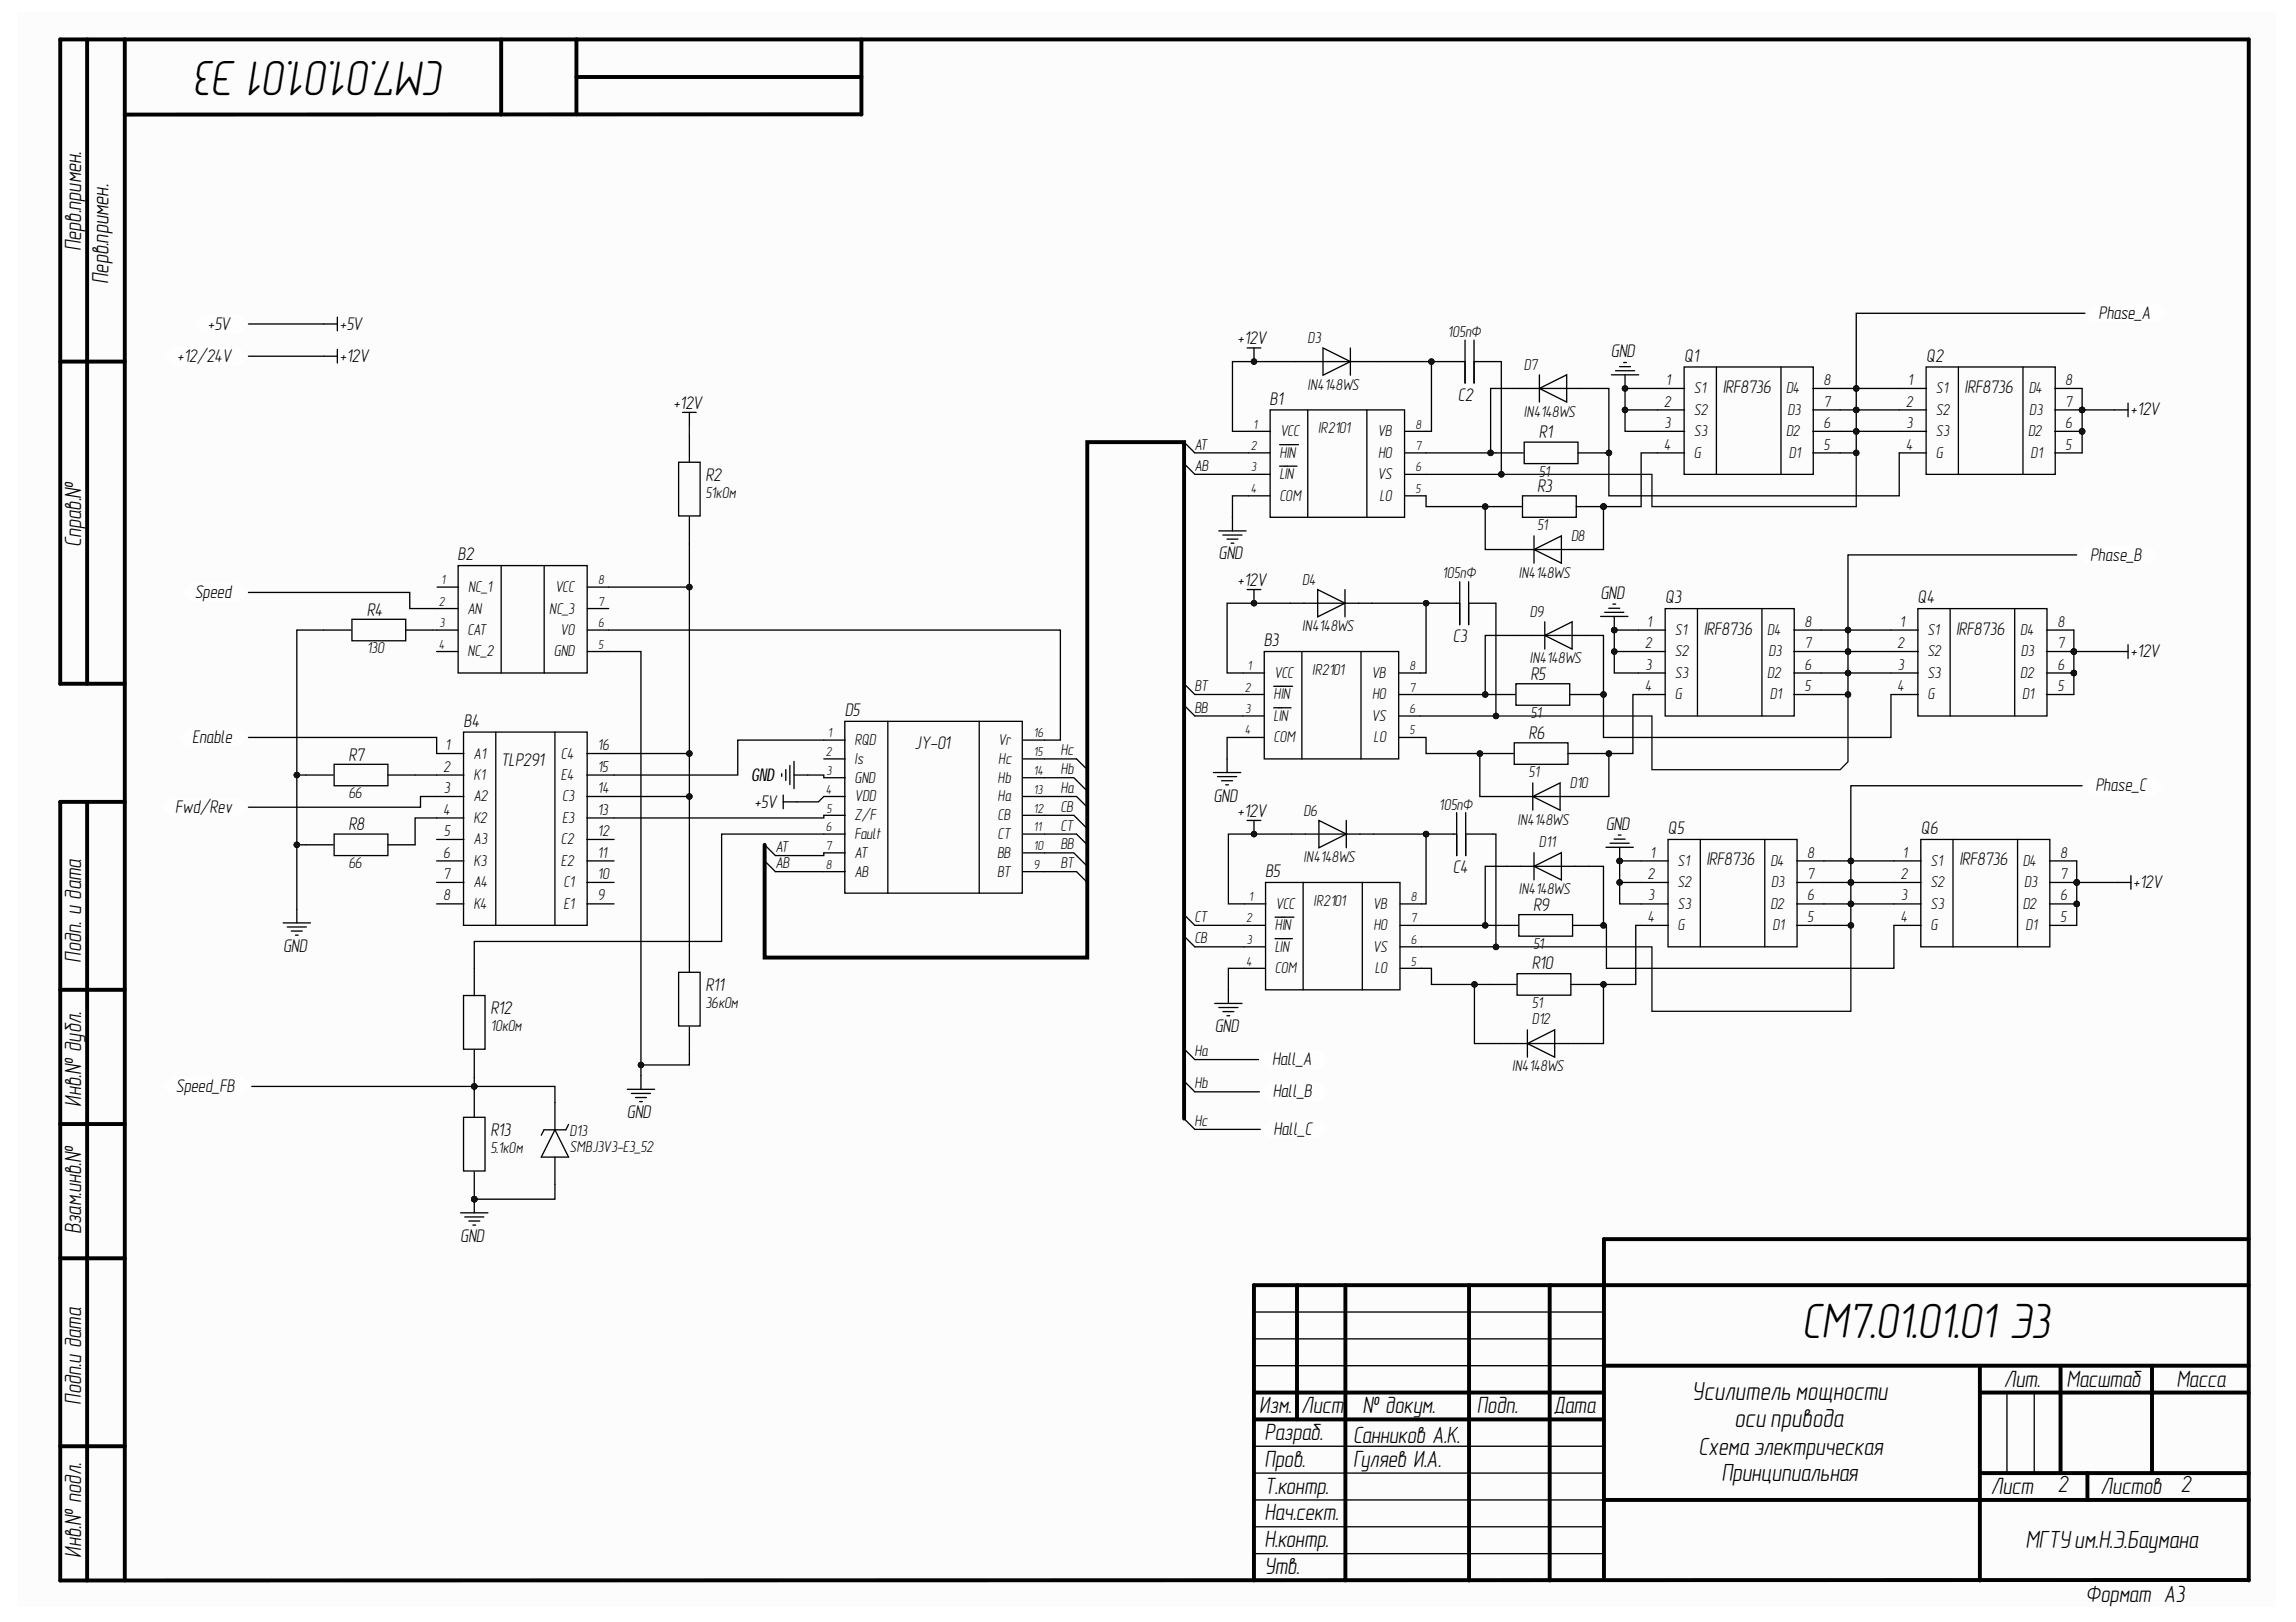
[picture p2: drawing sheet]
<svg xmlns="http://www.w3.org/2000/svg" width="297mm" height="210mm" viewBox="0 0 297 210" stroke-linecap="round" stroke-linejoin="round" font-family="sans-serif">
<defs><g id="words">
<g font-size="6.5">
<text x="57.6" y="7.9" transform="rotate(-180 57.6 7.9)">СМ7.01.01.01 Э3</text>
<text x="233.1" y="173.1">СМ7.01.01.01 Э3</text>
</g>
<g font-size="3.4">
<text x="218.9" y="181.2">Усилитель мощности</text>
<text x="224.4" y="184.7">оси привода</text>
</g>
<g font-size="3.2">
<text x="219.7" y="188.3">Схема электрическая</text>
<text x="222.7" y="191.6">Принципиальная</text>
<text x="262" y="200.3">МГТУим.Н.Э.Баумана</text>
</g>
<g font-size="3.1">
<text x="10.5" y="32.5" transform="rotate(-90 10.5 32.5)">Перв.примен.</text>
<text x="14" y="36.8" transform="rotate(-90 14 36.8)">Перв.примен.</text>
<text x="10.5" y="70.8" transform="rotate(-90 10.5 70.8)">Справ.№</text>
<text x="10.5" y="124.6" transform="rotate(-90 10.5 124.6)">Подп. и дата</text>
<text x="10.5" y="143.2" transform="rotate(-90 10.5 143.2)">Инв.№ дубл.</text>
<text x="10.5" y="159.8" transform="rotate(-90 10.5 159.8)">Взам.инв.№</text>
<text x="259.2" y="179.4">Лит.</text>
<text x="267.4" y="179.4">Масштаб</text>
<text x="281.6" y="179.4">Масса</text>
<text x="10.5" y="181.8" transform="rotate(-90 10.5 181.8)">Подп.и дата</text>
<text x="162.9" y="182.9">Изм.</text>
<text x="168.3" y="182.9">Лист</text>
<text x="176.3" y="182.9">№ докум.</text>
<text x="191.1" y="182.9">Подп.</text>
<text x="201" y="182.9">Дата</text>
<text x="163.6" y="186.4">Разраб.</text>
<text x="163.6" y="189.8">Пров.</text>
<text x="175.1" y="186.7">Санников А.К.</text>
<text x="175.1" y="189.8">Гуляев И.А.</text>
<text x="163.6" y="193.3">Т.контр.</text>
<text x="163.6" y="196.8">Нач.сект.</text>
<text x="257.5" y="193.3">Лист</text>
<text x="266.2" y="193.1">2</text>
<text x="271.8" y="193.3">Листов</text>
<text x="282.1" y="193">2</text>
<text x="10.5" y="201.6" transform="rotate(-90 10.5 201.6)">Инв.№ подл.</text>
<text x="163.6" y="203.7">Утв.</text>
<text x="163.6" y="200.2">Н.контр.</text>
<text x="269.8" y="207.3">Формат A3</text>
</g>
<g font-size="2.4">
<text x="271.5" y="41.2">Phase_A</text>
<text x="22.9" y="46.8">+12/24V</text>
<text x="26.9" y="42.7">+5V</text>
<text x="44" y="46.8">+12V</text>
<text x="44" y="42.7">+5V</text>
<text x="160.1" y="44.5">+12V</text>
<text x="208.4" y="46.2">GND</text>
<text x="217.9" y="46.8">Q1</text>
<text x="249.2" y="46.8">Q2</text>
<text x="87.1" y="52.9">+12V</text>
<text x="164.3" y="52.4">B1</text>
<text x="188.6" y="51.9">C2</text>
<text x="222.9" y="50.9">IRF8736</text>
<text x="254.2" y="50.9">IRF8736</text>
<text x="275.6" y="53.7">+12V</text>
<text x="199.1" y="56.7">R1</text>
<text x="91.3" y="62.3">R2</text>
<text x="198.8" y="63.6">R3</text>
<text x="25.2" y="77.4">Speed</text>
<text x="59.2" y="72.5">B2</text>
<text x="157.7" y="72.4">GND</text>
<text x="160.1" y="75.8">+12V</text>
<text x="207.1" y="77.5">GND</text>
<text x="270.4" y="72.6">Phase_B</text>
<text x="47.4" y="79.7">R4</text>
<text x="163.5" y="83.6">B3</text>
<text x="187.9" y="83.1">C3</text>
<text x="215.4" y="78.1">Q3</text>
<text x="220.4" y="82.1">IRF8736</text>
<text x="248.1" y="78.1">Q4</text>
<text x="253.1" y="82.1">IRF8736</text>
<text x="198" y="87.9">R5</text>
<text x="275.6" y="85.1">+12V</text>
<text x="60" y="94">B4</text>
<text x="109.3" y="92.7">D5</text>
<text x="197.8" y="95.6">R6</text>
<text x="24.9" y="96.1">Enable</text>
<text x="45.1" y="98.4">R7</text>
<text x="64.8" y="99.1">TLP291</text>
<text x="118.3" y="97">JY-01</text>
<text x="22.7" y="105.2">Fwd/Rev</text>
<text x="45.1" y="107.5">R8</text>
<text x="97.6" y="104.5">+5V</text>
<text x="157" y="103.7">GND</text>
<text x="160.1" y="105.7">+12V</text>
<text x="207.7" y="107.4">GND</text>
<text x="215.8" y="108">Q5</text>
<text x="248.5" y="108">Q6</text>
<text x="271.1" y="102.4">Phase_C</text>
<text x="163.7" y="113.5">B5</text>
<text x="187.9" y="113">C4</text>
<text x="220.8" y="111.9">IRF8736</text>
<text x="253.5" y="111.9">IRF8736</text>
<text x="198.3" y="117.9">R9</text>
<text x="276" y="114.9">+12V</text>
<text x="36.6" y="123.2">GND</text>
<text x="198.2" y="125.5">R10</text>
<text x="63.4" y="131.3">R12</text>
<text x="91.3" y="128.2">R11</text>
<text x="157.2" y="133.6">GND</text>
<text x="164.6" y="137.9">Hall_A</text>
<text x="22.8" y="141.3">Speed_FB</text>
<text x="164.7" y="142">Hall_B</text>
<text x="63.4" y="147">R13</text>
<text x="81.1" y="144.7">GND</text>
<text x="164.8" y="146.9">Hall_C</text>
<text x="59.5" y="160.7">GND</text>
</g>
<text font-size="2.3" x="97.2" y="101">GND</text>
<g font-size="2.1">
<text x="169.2" y="44.4">D3</text>
<text x="187.3" y="43.6">105пФ</text>
<text x="197.2" y="47.9">D7</text>
<text x="169.2" y="50.4">IN4148WS</text>
<text x="197.2" y="53.9">IN4148WS</text>
<text x="215.3" y="52.6">2</text>
<text x="215.5" y="49.8">1</text>
<text x="219.1" y="50.9">S1</text>
<text x="219.1" y="53.6">S2</text>
<text x="231.1" y="50.9">D4</text>
<text x="231.2" y="53.6">D3</text>
<text x="235.9" y="49.8">8</text>
<text x="235.9" y="52.6">7</text>
<text x="246.6" y="52.6">2</text>
<text x="246.8" y="49.8">1</text>
<text x="250.4" y="50.9">S1</text>
<text x="250.4" y="53.6">S2</text>
<text x="262.5" y="50.9">D4</text>
<text x="262.5" y="53.6">D3</text>
<text x="267.2" y="49.8">8</text>
<text x="267.2" y="52.6">7</text>
<text x="154.5" y="58.2">AT</text>
<text x="165.5" y="59.2">HIN</text>
<text x="165.6" y="56.4">VCC</text>
<text x="170.5" y="56.1">IR2101</text>
<text x="178.2" y="56.4">VB</text>
<text x="178.3" y="59.2">HO</text>
<text x="215.3" y="58.2">4</text>
<text x="215.3" y="55.4">3</text>
<text x="219.1" y="56.4">S3</text>
<text x="219.1" y="59.2">G</text>
<text x="231.1" y="56.4">D2</text>
<text x="231.4" y="59.2">D1</text>
<text x="235.9" y="55.4">6</text>
<text x="235.9" y="58.2">5</text>
<text x="246.6" y="58.2">4</text>
<text x="246.6" y="55.4">3</text>
<text x="250.4" y="56.4">S3</text>
<text x="250.4" y="59.2">G</text>
<text x="262.4" y="56.4">D2</text>
<text x="262.7" y="59.2">D1</text>
<text x="267.2" y="55.4">6</text>
<text x="267.2" y="58.2">5</text>
<text x="91.3" y="64.5">51кОм</text>
<text x="154.5" y="60.9">AB</text>
<text x="165.5" y="62">LIN</text>
<text x="165.5" y="64.8">COM</text>
<text x="178.2" y="62">VS</text>
<text x="178.5" y="64.8">LO</text>
<text x="199.1" y="61.7">51</text>
<text x="198.8" y="68.6">51</text>
<text x="203.2" y="70">D8</text>
<text x="60.6" y="76.6">NC_1</text>
<text x="71.8" y="76.6">VCC</text>
<text x="168.5" y="75.7">D4</text>
<text x="186.6" y="74.9">105пФ</text>
<text x="196.5" y="74.8">IN4148WS</text>
<text x="60.5" y="79.4">AN</text>
<text x="60.5" y="82.1">CAT</text>
<text x="71" y="79.4">NC_3</text>
<text x="72.5" y="82.1">VO</text>
<text x="168.5" y="81.7">IN4148WS</text>
<text x="197.9" y="79.8">D9</text>
<text x="212.8" y="83.9">2</text>
<text x="213.1" y="81.1">1</text>
<text x="216.7" y="82.1">S1</text>
<text x="228.6" y="82.1">D4</text>
<text x="233.4" y="81.1">8</text>
<text x="233.4" y="83.9">7</text>
<text x="245.5" y="83.9">2</text>
<text x="245.8" y="81.1">1</text>
<text x="249.3" y="82.1">S1</text>
<text x="261.4" y="82.1">D4</text>
<text x="266.2" y="81.1">8</text>
<text x="266.2" y="83.9">7</text>
<text x="47.4" y="84.6">130</text>
<text x="60.5" y="84.9">NC_2</text>
<text x="71.6" y="84.9">GND</text>
<text x="154.5" y="89.5">BT</text>
<text x="164.8" y="87.7">VCC</text>
<text x="169.8" y="87.4">IR2101</text>
<text x="177.5" y="87.7">VB</text>
<text x="197.9" y="85.8">IN4148WS</text>
<text x="212.8" y="89.5">4</text>
<text x="212.9" y="86.7">3</text>
<text x="216.7" y="84.9">S2</text>
<text x="216.7" y="87.7">S3</text>
<text x="228.6" y="87.7">D2</text>
<text x="228.8" y="84.9">D3</text>
<text x="233.4" y="86.7">6</text>
<text x="233.4" y="89.5">5</text>
<text x="245.5" y="89.5">4</text>
<text x="245.5" y="86.7">3</text>
<text x="249.3" y="84.9">S2</text>
<text x="249.3" y="87.7">S3</text>
<text x="261.4" y="87.7">D2</text>
<text x="261.4" y="84.9">D3</text>
<text x="266.2" y="86.7">6</text>
<text x="266.2" y="89.5">5</text>
<text x="154.5" y="92.3">BB</text>
<text x="164.8" y="90.5">HIN</text>
<text x="164.8" y="93.3">LIN</text>
<text x="177.5" y="93.3">VS</text>
<text x="177.5" y="90.5">HO</text>
<text x="198" y="92.9">51</text>
<text x="216.7" y="90.5">G</text>
<text x="229" y="90.5">D1</text>
<text x="249.3" y="90.5">G</text>
<text x="261.6" y="90.5">D1</text>
<text x="57.3" y="99.9">2</text>
<text x="57.6" y="97.1">1</text>
<text x="61.2" y="98.2">A1</text>
<text x="61.2" y="101">K1</text>
<text x="72.6" y="98.2">C4</text>
<text x="72.6" y="101">E4</text>
<text x="77.3" y="97.1">16</text>
<text x="77.3" y="99.9">15</text>
<text x="110.5" y="96.4">RQD</text>
<text x="110.5" y="98.8">Is</text>
<text x="110.5" y="101.3">GND</text>
<text x="129.1" y="101.3">Hb</text>
<text x="129.2" y="96.4">Vr</text>
<text x="129.2" y="98.8">Hc</text>
<text x="137.2" y="97.7">Hc</text>
<text x="137.2" y="100.2">Hb</text>
<text x="164.8" y="96.1">COM</text>
<text x="177.7" y="96.1">LO</text>
<text x="197.8" y="100.5">51</text>
<text x="203.1" y="102">D10</text>
<text x="45.1" y="103.3">66</text>
<text x="57.3" y="105.4">4</text>
<text x="57.4" y="102.6">3</text>
<text x="61.2" y="103.7">A2</text>
<text x="61.2" y="106.4">K2</text>
<text x="72.7" y="103.7">C3</text>
<text x="72.7" y="106.4">E3</text>
<text x="77.3" y="102.6">14</text>
<text x="77.3" y="105.4">13</text>
<text x="110.5" y="103.7">VDD</text>
<text x="110.5" y="106.1">Z/F</text>
<text x="129.1" y="103.7">Ha</text>
<text x="129.1" y="106.1">CB</text>
<text x="137.2" y="102.6">Ha</text>
<text x="137.2" y="105.1">CB</text>
<text x="137.2" y="107.5">CT</text>
<text x="168.7" y="105.6">D6</text>
<text x="186.2" y="104.8">105пФ</text>
<text x="196.3" y="106.7">IN4148WS</text>
<text x="45.1" y="112.4">66</text>
<text x="57.3" y="111">6</text>
<text x="57.3" y="113.8">7</text>
<text x="57.4" y="108.2">5</text>
<text x="61.2" y="109.2">A3</text>
<text x="61.2" y="112">K3</text>
<text x="72.6" y="109.2">C2</text>
<text x="72.6" y="112">E2</text>
<text x="77.3" y="108.2">12</text>
<text x="77.3" y="111">11</text>
<text x="77.3" y="113.8">10</text>
<text x="100.3" y="110.2">AT</text>
<text x="100.3" y="112.4">AB</text>
<text x="110.5" y="108.6">Fault</text>
<text x="110.5" y="111">AT</text>
<text x="110.5" y="113.5">AB</text>
<text x="129" y="111">BB</text>
<text x="129" y="113.5">BT</text>
<text x="129.1" y="108.6">CT</text>
<text x="137.2" y="109.9">BB</text>
<text x="137.2" y="112.4">BT</text>
<text x="168.7" y="111.6">IN4148WS</text>
<text x="199.1" y="109.6">D11</text>
<text x="213.1" y="113.8">2</text>
<text x="213.5" y="111">1</text>
<text x="217" y="112">S1</text>
<text x="229" y="112">D4</text>
<text x="233.8" y="111">8</text>
<text x="233.8" y="113.8">7</text>
<text x="245.9" y="113.8">2</text>
<text x="246.1" y="111">1</text>
<text x="249.8" y="112">S1</text>
<text x="261.7" y="112">D4</text>
<text x="266.5" y="111">8</text>
<text x="266.5" y="113.8">7</text>
<text x="57.3" y="116.5">8</text>
<text x="61.2" y="114.8">A4</text>
<text x="61.2" y="117.6">K4</text>
<text x="72.9" y="114.8">C1</text>
<text x="72.9" y="117.6">E1</text>
<text x="77.3" y="116.5">9</text>
<text x="154.5" y="119.3">CT</text>
<text x="165" y="117.6">VCC</text>
<text x="169.9" y="117.3">IR2101</text>
<text x="177.6" y="117.6">VB</text>
<text x="196.5" y="115.7">IN4148WS</text>
<text x="213.1" y="119.3">4</text>
<text x="213.2" y="116.5">3</text>
<text x="217" y="114.8">S2</text>
<text x="217" y="117.6">S3</text>
<text x="229" y="117.6">D2</text>
<text x="229.1" y="114.8">D3</text>
<text x="233.8" y="116.5">6</text>
<text x="233.8" y="119.3">5</text>
<text x="245.9" y="119.3">4</text>
<text x="246" y="116.5">3</text>
<text x="249.8" y="114.8">S2</text>
<text x="249.8" y="117.6">S3</text>
<text x="261.7" y="117.6">D2</text>
<text x="261.9" y="114.8">D3</text>
<text x="266.5" y="116.5">6</text>
<text x="266.5" y="119.3">5</text>
<text x="154.5" y="122.1">CB</text>
<text x="164.9" y="120.4">HIN</text>
<text x="164.9" y="123.2">LIN</text>
<text x="164.9" y="126">COM</text>
<text x="177.6" y="123.2">VS</text>
<text x="177.7" y="120.4">HO</text>
<text x="177.9" y="126">LO</text>
<text x="198.3" y="122.8">51</text>
<text x="217" y="120.4">G</text>
<text x="229.3" y="120.4">D1</text>
<text x="249.8" y="120.4">G</text>
<text x="262" y="120.4">D1</text>
<text x="91.3" y="130.4">36кОм</text>
<text x="198.2" y="130.4">51</text>
<text x="63.4" y="133.4">10кОм</text>
<text x="154.5" y="136.7">Ha</text>
<text x="198.2" y="132.6">D12</text>
<text x="154.5" y="140.8">Hb</text>
<text x="195.6" y="138.6">IN4148WS</text>
<text x="63.4" y="149.2">5.1кОм</text>
<text x="73.7" y="147">D13</text>
<text x="73.7" y="149.1">SMBJ3V3-E3_52</text>
<text x="154.5" y="145.7">Hc</text>
</g>
<g font-size="1.7">
<text x="161.8" y="58.2">2</text>
<text x="162.1" y="55.5">1</text>
<text x="183.1" y="55.5">8</text>
<text x="183.1" y="58.2">7</text>
<text x="161.8" y="63.8">4</text>
<text x="161.9" y="61">3</text>
<text x="183.1" y="61">6</text>
<text x="183.1" y="63.8">5</text>
<text x="57.1" y="75.6">1</text>
<text x="77.4" y="75.6">8</text>
<text x="56.8" y="78.4">2</text>
<text x="56.8" y="84">4</text>
<text x="56.8" y="81.2">3</text>
<text x="77.4" y="78.4">7</text>
<text x="77.4" y="81.2">6</text>
<text x="77.4" y="84">5</text>
<text x="161" y="89.6">2</text>
<text x="161.4" y="86.8">1</text>
<text x="182.4" y="86.8">8</text>
<text x="182.4" y="89.6">7</text>
<text x="107.1" y="95.4">1</text>
<text x="133.7" y="95.4">16</text>
<text x="161" y="95">4</text>
<text x="161.1" y="92.3">3</text>
<text x="182.4" y="92.3">6</text>
<text x="182.4" y="95">5</text>
<text x="106.8" y="97.8">2</text>
<text x="106.9" y="100.3">3</text>
<text x="133.7" y="97.8">15</text>
<text x="133.7" y="100.3">14</text>
<text x="106.8" y="102.7">4</text>
<text x="106.8" y="107.5">6</text>
<text x="106.9" y="105.2">5</text>
<text x="133.7" y="102.7">13</text>
<text x="133.7" y="105.2">12</text>
<text x="133.7" y="107.5">11</text>
<text x="106.8" y="110">7</text>
<text x="106.8" y="112.4">8</text>
<text x="133.7" y="110">10</text>
<text x="133.7" y="112.4">9</text>
<text x="161.2" y="119.4">2</text>
<text x="161.5" y="116.6">1</text>
<text x="182.5" y="116.6">8</text>
<text x="182.5" y="119.4">7</text>
<text x="161.2" y="124.9">4</text>
<text x="161.3" y="122.2">3</text>
<text x="182.5" y="122.2">6</text>
<text x="182.5" y="124.9">5</text>
</g>
</g></defs>
<g fill="#fcfcfc">
<path d="M2.2 1.6h292.2v206.4h-292.2z" fill-rule="evenodd"/>
<path d="M2.2 1.6h292.2v206.4h-292.2z" fill-rule="evenodd"/>
</g>
<g fill="none" stroke="#000" stroke-width=".51">
<path d="M11.3 5.1v83.4M16.1 5.1v199.4M64.8 5.1v9.7M74.6 5.1v9.7M74.6 10h36.8M111.4 14.8h-95.3M111.4 5.1v9.7M7.8 46.8h8.3M16.1 88.5h-8.3v-83.4h283.1v199.4M7.8 103.8v100.7h283.1M7.8 103.8h8.3M11.3 103.8v100.7"/>
<path d="M7.8 128.1h8.3M7.8 145.5h8.3M7.8 162.8h8.3M167.8 166.3v17.4M174.1 166.3v38.2M190.1 166.3v38.2M200.5 166.3v38.2M207.4 176.7h83.5M256.1 176.7v27.8M266.6 176.7v13.9M278.4 176.7v13.9M290.9 160.4h-83.4v43.7"/>
<path d="M290.9 166.3h-128.7v38.2M7.8 187.2h8.3M162.2 183.7h45.2M162.2 180.2h45.2M207.4 194.1h83.5M256.1 180.2h34.8M256.1 190.6h34.8M270.1 190.6v3.5"/>
</g>
<path d="M162.2 176.7h45.2M162.2 169.8h45.2M162.2 173.3h45.2M162.2 197.6h45.2M162.2 190.6h45.2M162.2 194.1h45.2M162.2 187.2h45.2M259.6 180.2v10.4M263.2 180.2v10.4M162.2 201.1h45.2" fill="none" stroke="#000" stroke-width=".17"/>
<path d="M269.7 40.5l1.3-1.2h8.3l1.2 1.2-1.2 1.3h-8.3z" fill-rule="evenodd" fill="#fefefe"/>
<path d="M269.7 40.5l1.3-1.2h8.3l1.2 1.2-1.2 1.3h-8.3z" fill="none" stroke="#fefefe" stroke-width=".13"/>
<path d="M268.7 71.8l1.2-1.2h8.2l1.2 1.2-1.2 1.2h-8.2z" fill-rule="evenodd" fill="#fefefe"/>
<path d="M268.7 71.8l1.2-1.2h8.2l1.2 1.2-1.2 1.2h-8.2z" fill="none" stroke="#fefefe" stroke-width=".13"/>
<path d="M269.4 101.7l1.2-1.3h8.1l1.2 1.3-1.2 1.2h-8.1z" fill-rule="evenodd" fill="#fefefe"/>
<path d="M269.4 101.7l1.2-1.3h8.1l1.2 1.3-1.2 1.2h-8.1z" fill="none" stroke="#fefefe" stroke-width=".13"/>
<path d="M162.8 137.1l1.3-1.2h6.6l1.3 1.2-1.3 1.3h-6.6z" fill-rule="evenodd" fill="#fefefe"/>
<path d="M162.8 137.1l1.3-1.2h6.6l1.3 1.2-1.3 1.3h-6.6z" fill="none" stroke="#fefefe" stroke-width=".13"/>
<path d="M162.9 141.3l1.3-1.2h6.5l1.3 1.2-1.3 1.2h-6.5z" fill-rule="evenodd" fill="#fefefe"/>
<path d="M162.9 141.3l1.3-1.2h6.5l1.3 1.2-1.3 1.2h-6.5z" fill="none" stroke="#fefefe" stroke-width=".13"/>
<path d="M163.1 146.2l1.2-1.3h6.4l1.3 1.3-1.3 1.2h-6.4z" fill-rule="evenodd" fill="#fefefe"/>
<path d="M163.1 146.2l1.2-1.3h6.4l1.3 1.3-1.3 1.2h-6.4z" fill="none" stroke="#fefefe" stroke-width=".13"/>
<path d="M21 140.6l1.2-1.2h9.1l1.3 1.2-1.3 1.2h-9.1z" fill-rule="evenodd" fill="#fefefe"/>
<path d="M21 140.6l1.2-1.2h9.1l1.3 1.2-1.3 1.2h-9.1z" fill="none" stroke="#fefefe" stroke-width=".13"/>
<path d="M21 104.5l1.2-1.3h8.7l1.2 1.3-1.2 1.2h-8.7z" fill-rule="evenodd" fill="#fefefe"/>
<path d="M21 104.5l1.2-1.3h8.7l1.2 1.3-1.2 1.2h-8.7z" fill="none" stroke="#fefefe" stroke-width=".13"/>
<path d="M23.5 76.7l1.2-1.3h6.2l1.2 1.3-1.2 1.2h-6.2z" fill-rule="evenodd" fill="#fefefe"/>
<path d="M23.5 76.7l1.2-1.3h6.2l1.2 1.3-1.2 1.2h-6.2z" fill="none" stroke="#fefefe" stroke-width=".13"/>
<path d="M23.1 95.4l1.3-1.2h6.5l1.2 1.2-1.2 1.3h-6.5z" fill-rule="evenodd" fill="#fefefe"/>
<path d="M23.1 95.4l1.3-1.2h6.5l1.2 1.2-1.2 1.3h-6.5z" fill="none" stroke="#fefefe" stroke-width=".13"/>
<path d="M25.2 41.9l1.2-1.2h4.5l1.2 1.2-1.2 1.3h-4.5z" fill-rule="evenodd" fill="#fefefe"/>
<path d="M25.2 41.9l1.2-1.2h4.5l1.2 1.2-1.2 1.3h-4.5z" fill="none" stroke="#fefefe" stroke-width=".13"/>
<path d="M21.2 46.1l1.2-1.2h8.5l1.2 1.2-1.2 1.2h-8.5z" fill-rule="evenodd" fill="#fefefe"/>
<path d="M21.2 46.1l1.2-1.2h8.5l1.2 1.2-1.2 1.2h-8.5z" fill="none" stroke="#fefefe" stroke-width=".13"/>
<g fill="none" stroke="#000" stroke-width=".17">
<path d="M161.5 58.6h2.8M161.6 55.8h2.8M164.3 53h17.4v13.9h-17.4zM165.5 57.5h2.5M169.2 53v13.9M176.8 53v13.9M181.7 55.8h2.8M181.7 58.6h2.8M214.4 55.8h3.5M214.4 58.6h3.5M214.4 50.3h3.5M214.4 53h3.5"/>
<path d="M217.9 47.5h16.7v13.9h-16.7zM222.1 47.5v13.9M230.4 47.5v13.9M234.5 55.8h3.6M234.5 58.6h3.6M234.5 50.3h3.6M234.5 53h3.6M56.5 78.8h2.8M56.6 76h2.7M59.3 73.2h16.7v13.9h-16.7zM64.8 73.2v13.9M70.4 73.2v13.9"/>
<path d="M76 76h2.8M76 78.8h2.8M161.5 61.4h2.8M161.5 64.2h2.8M165.5 60.3h2.3M181.7 61.4h2.8M181.7 64.2h2.8M56.5 81.5h2.8M56.5 84.3h2.8M56.5 97.5h3.5M60 94.7h16v25h-16zM64.1 94.7v25"/>
<path d="M71.8 94.7v25M75.9 97.5h3.5M76 81.5h2.8M76 84.3h2.8M106.6 95.8h2.8M106.6 98.2h2.8M109.3 93.3h23v22.3h-23zM114.9 93.3v22.3M126.7 93.3v22.3M132.4 95.8h2.7M132.4 98.2h2.7M160.8 89.9h2.7"/>
<path d="M160.8 92.7h2.7M160.8 95.4h2.7M160.8 87.1h2.8M163.6 84.3h17.4v13.9h-17.4zM164.8 88.8h2.4M164.8 91.6h2.2M168.4 84.3v13.9M176.1 84.3v13.9M181 87.1h2.7M181 89.9h2.7M181 92.7h2.7M181 95.4h2.7"/>
<path d="M56.5 103.1h3.5M56.5 100.3h3.5M56.5 105.9h3.5M56.5 108.6h3.5M56.5 111.4h3.5M56.5 114.2h3.5M56.5 117h3.5M75.9 103.1h3.5M75.9 100.3h3.5M75.9 105.9h3.5M75.9 108.6h3.5M75.9 111.4h3.5"/>
<path d="M75.9 114.2h3.5M75.9 117h3.5M106.6 100.6h2.8M106.6 103.1h2.8M106.6 105.5h2.8M106.6 107.9h2.8M106.6 110.4h2.8M106.6 112.8h2.8M132.4 100.6h2.7M132.4 103.1h2.7M132.4 105.5h2.7M132.4 107.9h2.7"/>
<path d="M132.4 110.4h2.7M132.4 112.8h2.7"/>
</g>
<circle cx="269.4" cy="53.1" r=".35" fill="#0e0e0e"/>
<circle cx="269.4" cy="53.1" r=".35" fill="none" stroke="#0e0e0e" stroke-width=".13"/>
<circle cx="269.4" cy="55.8" r=".35" fill="#0e0e0e"/>
<circle cx="269.4" cy="55.8" r=".35" fill="none" stroke="#0e0e0e" stroke-width=".13"/>
<path d="M245.7 50.3h3.5M245.7 53h3.5M245.7 55.8h3.5M245.7 58.6h3.5M265.8 50.3h3.6M265.8 53h3.6" fill="none" stroke="#000" stroke-width=".17"/>
<circle cx="269.4" cy="53.1" r=".35" fill="#0e0e0e"/>
<circle cx="269.4" cy="53.1" r=".35" fill="none" stroke="#0e0e0e" stroke-width=".13"/>
<path d="M265.8 55.8h3.6" fill="none" stroke="#000" stroke-width=".17"/>
<circle cx="269.4" cy="55.8" r=".35" fill="#0e0e0e"/>
<circle cx="269.4" cy="55.8" r=".35" fill="none" stroke="#0e0e0e" stroke-width=".13"/>
<g fill="none" stroke="#000" stroke-width=".17">
<path d="M41.9 46.1h1.7M41.9 41.9h1.7M43.6 41v1.8M43.6 45.2v1.8M87.8 59.8h2.8v7h-2.8zM88.3 53.4h1.8M89.2 53.4v1.7M89.2 56.3v3.5M153.2 57.2l1.4 1.4M153.2 60l1.4 1.4M167.6 46.8h3.6M171.2 45l3.5 1.8-3.5 1.8z"/>
<path d="M171.3 46.8h6.9M174.7 45v3.6M185.6 46.8h3.9M189.5 44v5.6M190.7 46.8h3.5M190.7 44v5.6M249.2 47.5h16.7v13.9h-16.7zM253.4 47.5v13.9M261.7 47.5v13.9M265.8 58.6h3.6M89.2 66.9v3.5M157.7 68.7h3.5"/>
<path d="M158.2 69.2h2.5M158.7 69.8h1.5M159.3 70.3h.3M159.4 66.9v1.8M166.9 78.1h3.6M170.5 76.3l3.5 1.8-3.5 1.7zM170.6 78.1h6.9M174 76.3v3.5M184.9 78.1h3.9M188.8 75.3v5.5M190 78.1h3.5M190 75.3v5.5"/>
<path d="M41.9 81.5h3.5M43.2 98.9h7v2.8h-7zM45.5 80.1h7v2.8h-7zM52.5 81.5h3.5M101.7 99.6v1.4M102.2 99.1v2.4M102.7 98.5v3.6M139.3 98.2l1.4 1.4M153.2 88.5l1.4 1.4M153.2 91.3l1.4 1.4M157 100h3.5M158.8 98.2v1.8"/>
<path d="M36.6 119.4h3.6M37.2 120h2.4M38.4 117.7v1.7M39.6 100.3h3.5M39.6 109.3h3.5M43.2 107.9h7v2.8h-7zM50.2 100.3h3.5M50.2 109.3h3.5M98.9 109.3l1.4 1.4M98.9 111.4l1.4 1.4M101.1 100.1v.4M102.7 100.3h1.8"/>
<path d="M139.3 112.8l1.4 1.4M139.3 110.7l1.4 1.4M139.3 107.9l1.4 1.4M139.3 105.9l1.4 1.3M139.3 103.1l1.4 1.4M139.3 101l1.4 1.4M153.2 118.4l1.4 1.3M157.5 100.5h2.5M158 101h1.5M158.6 101.6h.3M160.9 119.7h2.8M161 117h2.8"/>
<path d="M163.7 114.2h17.4v13.9h-17.4zM165 118.7h2.4M167.1 107.9h3.5M168.6 114.2v13.9M170.6 106.2l3.6 1.7-3.6 1.8zM170.7 107.9h7M174.2 106.2v3.5M176.2 114.2v13.9M181.1 117h2.8M181.1 119.8h2.8M37.7 120.5h1.4M38.2 121h.4"/>
<path d="M82.9 139.2v1.8M87.8 125.8h2.8v7h-2.8zM89.2 122.3v3.5M89.2 132.9v3.5M153.2 135.7l1.4 1.4M153.2 139.9l1.4 1.4M153.2 121.1l1.4 1.4M157.2 129.9h3.5M157.7 130.4h2.5M158.2 130.9h1.4M158.7 131.4h.4M158.9 128.1v1.8"/>
<path d="M160.9 122.5h2.8M160.9 125.3h2.8M165 121.5h2.2M181.1 122.5h2.8M181.1 125.3h2.8M81.2 141h3.5M81.7 141.5h2.5M82.2 142h1.4M82.7 142.6h.4M153.2 144.8l1.4 1.4"/>
</g>
<circle cx="184.5" cy="107.9" r=".35" fill="#0e0e0e"/>
<circle cx="184.5" cy="107.9" r=".35" fill="none" stroke="#0e0e0e" stroke-width=".13"/>
<path d="M184.5 107.9h3.9M189.6 107.9h3.6" fill="none" stroke="#000" stroke-width=".17"/>
<circle cx="184.5" cy="107.9" r=".35" fill="#0e0e0e"/>
<circle cx="184.5" cy="107.9" r=".35" fill="none" stroke="#0e0e0e" stroke-width=".13"/>
<path d="M193.5 58.6h3.6M197.2 57.2h6.9v2.8h-6.9zM204.1 58.6h3.6M273.5 53h1.8M275.3 52.2v1.7M188.5 105.2v5.5M189.6 105.2v5.5" fill="none" stroke="#000" stroke-width=".17"/>
<circle cx="207.4" cy="65.6" r=".35" fill="#0e0e0e"/>
<circle cx="207.4" cy="65.6" r=".35" fill="none" stroke="#0e0e0e" stroke-width=".13"/>
<path d="M193.3 65.6h3.6M197 64.2h6.9v2.7h-6.9zM203.9 65.6h3.5" fill="none" stroke="#000" stroke-width=".17"/>
<circle cx="207.4" cy="65.6" r=".35" fill="#0e0e0e"/>
<circle cx="207.4" cy="65.6" r=".35" fill="none" stroke="#0e0e0e" stroke-width=".13"/>
<path d="M215.4 78.8h16.7v13.9h-16.7zM219.6 78.8v13.9M227.9 78.8v13.9M211.9 81.5h3.6M211.9 84.3h3.6M211.9 87.1h3.6M211.9 89.9h3.6M232.1 81.5h3.5M232.1 84.3h3.5M232.1 87.1h3.5M232.1 89.9h3.5" fill="none" stroke="#000" stroke-width=".17"/>
<circle cx="268.3" cy="84.3" r=".35" fill="#0e0e0e"/>
<circle cx="268.3" cy="84.3" r=".35" fill="none" stroke="#0e0e0e" stroke-width=".13"/>
<circle cx="268.3" cy="87.1" r=".35" fill="#0e0e0e"/>
<circle cx="268.3" cy="87.1" r=".35" fill="none" stroke="#0e0e0e" stroke-width=".13"/>
<path d="M244.6 81.5h3.6M244.6 84.3h3.6M244.6 87.1h3.6M244.6 89.9h3.6M264.8 81.5h3.5M264.8 84.3h3.5" fill="none" stroke="#000" stroke-width=".17"/>
<circle cx="268.3" cy="84.3" r=".35" fill="#0e0e0e"/>
<circle cx="268.3" cy="84.3" r=".35" fill="none" stroke="#0e0e0e" stroke-width=".13"/>
<path d="M264.8 87.1h3.5" fill="none" stroke="#000" stroke-width=".17"/>
<circle cx="268.3" cy="87.1" r=".35" fill="#0e0e0e"/>
<circle cx="268.3" cy="87.1" r=".35" fill="none" stroke="#0e0e0e" stroke-width=".13"/>
<g fill="none" stroke="#000" stroke-width=".17">
<path d="M248.1 78.8h16.7v13.9h-16.7zM252.3 78.8v13.9M260.6 78.8v13.9M192.2 97.5h3.6M192.5 89.9h3.5M195.9 96.1h7v2.8h-7zM196.1 88.5h7v2.8h-7zM202.8 97.5h3.6M203.1 89.9h3.5M264.8 89.9h3.5M273.5 84.3h1.8M275.3 83.4v1.8"/>
<path d="M212.3 111.4h3.6M212.3 114.2h3.6M212.3 117h3.6M212.3 119.8h3.6M215.8 108.6h16.7v13.9h-16.7zM220 108.6v13.9M228.3 108.6v13.9M232.4 111.4h3.6M232.4 114.2h3.6M232.4 117h3.6M232.4 119.8h3.6"/>
</g>
<circle cx="268.7" cy="114.2" r=".35" fill="#0e0e0e"/>
<circle cx="268.7" cy="114.2" r=".35" fill="none" stroke="#0e0e0e" stroke-width=".13"/>
<circle cx="268.7" cy="117" r=".35" fill="#0e0e0e"/>
<circle cx="268.7" cy="117" r=".35" fill="none" stroke="#0e0e0e" stroke-width=".13"/>
<path d="M245 111.4h3.6M245 114.2h3.6M245 117h3.6M245 119.8h3.6M265.1 111.4h3.6M265.1 114.2h3.6" fill="none" stroke="#000" stroke-width=".17"/>
<circle cx="268.7" cy="114.2" r=".35" fill="#0e0e0e"/>
<circle cx="268.7" cy="114.2" r=".35" fill="none" stroke="#0e0e0e" stroke-width=".13"/>
<path d="M265.1 117h3.6" fill="none" stroke="#000" stroke-width=".17"/>
<circle cx="268.7" cy="117" r=".35" fill="#0e0e0e"/>
<circle cx="268.7" cy="117" r=".35" fill="none" stroke="#0e0e0e" stroke-width=".13"/>
<path d="M207.8 109.6h3.5M208.3 109.1h2.5M208.8 108.6h1.4M209.4 108.1h.3M209.5 109.6v1.8M248.5 108.6h16.7v13.9h-16.7zM252.7 108.6v13.9M261 108.6v13.9M265.1 119.8h3.6" fill="none" stroke="#000" stroke-width=".17"/>
<circle cx="209.5" cy="111.4" r=".35" fill="#0e0e0e"/>
<circle cx="209.5" cy="111.4" r=".35" fill="none" stroke="#0e0e0e" stroke-width=".13"/>
<g fill="none" stroke="#000" stroke-width=".17">
<path d="M207.1 79.8h3.5M207.6 79.2h2.5M208.1 78.7h1.4M208.7 78.2h.3M208.8 79.8v1.7M192.8 119.8h3.6M196.5 118.4h6.9v2.7h-6.9zM203.4 119.8h3.6M273.9 114.2h1.8M275.7 113.3v1.8M192.6 127.4h3.6M196.3 126h6.9v2.8h-6.9z"/>
<path d="M203.2 127.4h3.6"/>
</g>
<circle cx="208.8" cy="81.5" r=".35" fill="#0e0e0e"/>
<circle cx="208.8" cy="81.5" r=".35" fill="none" stroke="#0e0e0e" stroke-width=".13"/>
<path d="M208.5 48.5h3.5M209 48h2.5M209.5 47.4h1.4M210.1 46.9h.3M210.2 48.5v1.8" fill="none" stroke="#000" stroke-width=".17"/>
<circle cx="210.2" cy="50.3" r=".35" fill="#0e0e0e"/>
<circle cx="210.2" cy="50.3" r=".35" fill="none" stroke="#0e0e0e" stroke-width=".13"/>
<path d="M161.3 76.3h1.8M162.2 76.3v1.8" fill="none" stroke="#000" stroke-width=".17"/>
<circle cx="162.2" cy="78.1" r=".35" fill="#0e0e0e"/>
<circle cx="162.2" cy="78.1" r=".35" fill="none" stroke="#0e0e0e" stroke-width=".13"/>
<path d="M161.3 45h1.8M162.2 45v1.8" fill="none" stroke="#000" stroke-width=".17"/>
<circle cx="162.2" cy="46.8" r=".35" fill="#0e0e0e"/>
<circle cx="162.2" cy="46.8" r=".35" fill="none" stroke="#0e0e0e" stroke-width=".13"/>
<path d="M161.3 106.2h1.8M162.2 106.2v1.7" fill="none" stroke="#000" stroke-width=".17"/>
<circle cx="162.2" cy="107.9" r=".35" fill="#0e0e0e"/>
<circle cx="162.2" cy="107.9" r=".35" fill="none" stroke="#0e0e0e" stroke-width=".13"/>
<g fill="none" stroke="#000" stroke-width=".17">
<path d="M195.6 50.3h7M199.2 50.3l3.5-1.8v3.5zM199.2 48.5v3.5M202.7 50.3h3.5M194.9 71.1h7M198.5 71.1l3.5-1.7v3.5zM198.5 69.4v3.5M202 71.1h3.5M196.3 82.2h7M199.9 82.2l3.5-1.7v3.5zM199.9 80.5v3.5M203.4 82.2h3.5"/>
<path d="M194.8 103.1h6.9M194.9 112.1h7M198.3 103.1l3.5-1.8v3.5zM198.3 101.3v3.5M198.5 112.1l3.5-1.8v3.6zM198.5 110.3v3.6M201.8 103.1h3.6M202 112.1h3.5M60 128.8h2.7v7h-2.7zM61.4 125.3v3.5M61.4 135.9v3.5M194.1 135h6.9"/>
<path d="M197.6 135l3.5-1.7v3.5zM197.6 133.3v3.5M201.1 135h3.6"/>
</g>
<circle cx="61.4" cy="155.2" r=".35" fill="#0e0e0e"/>
<circle cx="61.4" cy="155.2" r=".35" fill="none" stroke="#0e0e0e" stroke-width=".13"/>
<path d="M60 144.6h2.7v6.9h-2.7zM61.4 151.7v3.5" fill="none" stroke="#000" stroke-width=".17"/>
<circle cx="61.4" cy="155.2" r=".35" fill="#0e0e0e"/>
<circle cx="61.4" cy="155.2" r=".35" fill="none" stroke="#0e0e0e" stroke-width=".13"/>
<path d="M59.6 157h3.5M60.1 157.5h2.5M60.6 158h1.5M61.2 158.5h.3M61.4 141.1v3.5M61.4 155.2v1.8" fill="none" stroke="#000" stroke-width=".17"/>
<circle cx="61.4" cy="155.2" r=".35" fill="#0e0e0e"/>
<circle cx="61.4" cy="155.2" r=".35" fill="none" stroke="#0e0e0e" stroke-width=".13"/>
<path d="M32.1 76.7h20.9v2.1h3.5M32.1 95.4h24.4v2.1M38.4 100.3h1.2M53.7 100.3h2.8M56.5 105.9h-2.8v3.4M56.5 103.1h-2.1v1.4h-22.3M71.8 142.7v3.5M71.8 149.7v3.6M71.8 146.2l1.8 3.5h-3.6zM73.6 145.5l-.4 .7h-2.8l-.4 .7" fill="none" stroke="#000" stroke-width=".17"/>
<circle cx="38.4" cy="100.3" r=".35" fill="#0e0e0e"/>
<circle cx="38.4" cy="100.3" r=".35" fill="none" stroke="#0e0e0e" stroke-width=".13"/>
<path d="M38.4 109.3h1.2" fill="none" stroke="#000" stroke-width=".17"/>
<circle cx="38.4" cy="109.3" r=".35" fill="#0e0e0e"/>
<circle cx="38.4" cy="109.3" r=".35" fill="none" stroke="#0e0e0e" stroke-width=".13"/>
<path d="M32.1 46.1h9.8M32.1 41.9h9.8M89.2 70.4v5.6h-10.4" fill="none" stroke="#000" stroke-width=".17"/>
<circle cx="89.2" cy="76" r=".35" fill="#0e0e0e"/>
<circle cx="89.2" cy="76" r=".35" fill="none" stroke="#0e0e0e" stroke-width=".13"/>
<path d="M89.2 76v46.3" fill="none" stroke="#000" stroke-width=".17"/>
<circle cx="89.2" cy="103.1" r=".35" fill="#0e0e0e"/>
<circle cx="89.2" cy="103.1" r=".35" fill="none" stroke="#0e0e0e" stroke-width=".13"/>
<circle cx="89.2" cy="97.5" r=".35" fill="#0e0e0e"/>
<circle cx="89.2" cy="97.5" r=".35" fill="none" stroke="#0e0e0e" stroke-width=".13"/>
<circle cx="89.2" cy="76" r=".35" fill="#0e0e0e"/>
<circle cx="89.2" cy="76" r=".35" fill="none" stroke="#0e0e0e" stroke-width=".13"/>
<path d="M78.8 84.3h4.1v54.9" fill="none" stroke="#000" stroke-width=".17"/>
<circle cx="82.9" cy="137.8" r=".35" fill="#0e0e0e"/>
<circle cx="82.9" cy="137.8" r=".35" fill="none" stroke="#0e0e0e" stroke-width=".13"/>
<path d="M89.2 136.4v1.4h-6.3" fill="none" stroke="#000" stroke-width=".17"/>
<circle cx="82.9" cy="137.8" r=".35" fill="#0e0e0e"/>
<circle cx="82.9" cy="137.8" r=".35" fill="none" stroke="#0e0e0e" stroke-width=".13"/>
<path d="M79.4 97.5h9.8" fill="none" stroke="#000" stroke-width=".17"/>
<circle cx="89.2" cy="97.5" r=".35" fill="#0e0e0e"/>
<circle cx="89.2" cy="97.5" r=".35" fill="none" stroke="#0e0e0e" stroke-width=".13"/>
<path d="M79.4 103.1h9.8" fill="none" stroke="#000" stroke-width=".17"/>
<circle cx="89.2" cy="103.1" r=".35" fill="#0e0e0e"/>
<circle cx="89.2" cy="103.1" r=".35" fill="none" stroke="#0e0e0e" stroke-width=".13"/>
<g fill="none" stroke="#000" stroke-width=".17">
<path d="M154.6 58.6h6.9M167.6 46.8h-8.2v9h2.2M154.6 61.4h6.9M78.8 81.5h58.4v14.3h-2.1M106.6 95.8h-11.2v4.5h-16M135.1 98.2h4.2M100.3 112.8h6.3M104.5 100.3h2.1v.3M106.6 105.5v.4h-27.2M106.6 110.4v.3h-6.3M135.1 100.6h3.8l.4 .4M135.1 105.5h3.8l.4 .4"/>
<path d="M135.1 110.4h3.8l.4 .3M135.1 107.9h4.2M135.1 103.1h4.2M135.1 112.8h4.2M154.6 137.1h8.2M154.6 141.3h8.3M154.6 146.2h8.5"/>
</g>
<circle cx="162.2" cy="46.8" r=".35" fill="#0e0e0e"/>
<circle cx="162.2" cy="46.8" r=".35" fill="none" stroke="#0e0e0e" stroke-width=".13"/>
<path d="M178.2 46.8h7v9h-.7" fill="none" stroke="#000" stroke-width=".17"/>
<circle cx="185.2" cy="46.8" r=".35" fill="#0e0e0e"/>
<circle cx="185.2" cy="46.8" r=".35" fill="none" stroke="#0e0e0e" stroke-width=".13"/>
<path d="M161.5 64.2h-2.1v2.7M166.9 78.1h-8.1v9h2M160.8 95.4h-2v2.8" fill="none" stroke="#000" stroke-width=".17"/>
<circle cx="162.2" cy="78.1" r=".35" fill="#0e0e0e"/>
<circle cx="162.2" cy="78.1" r=".35" fill="none" stroke="#0e0e0e" stroke-width=".13"/>
<path d="M177.5 78.1h7v9h-.8" fill="none" stroke="#000" stroke-width=".17"/>
<circle cx="184.5" cy="78.1" r=".35" fill="#0e0e0e"/>
<circle cx="184.5" cy="78.1" r=".35" fill="none" stroke="#0e0e0e" stroke-width=".13"/>
<path d="M167.1 107.9h-8.2v9.1h2.1M160.9 125.3h-2v2.8" fill="none" stroke="#000" stroke-width=".17"/>
<circle cx="162.2" cy="107.9" r=".35" fill="#0e0e0e"/>
<circle cx="162.2" cy="107.9" r=".35" fill="none" stroke="#0e0e0e" stroke-width=".13"/>
<path d="M177.7 107.9h6.8v9.1h-.6" fill="none" stroke="#000" stroke-width=".17"/>
<circle cx="184.5" cy="107.9" r=".35" fill="#0e0e0e"/>
<circle cx="184.5" cy="107.9" r=".35" fill="none" stroke="#0e0e0e" stroke-width=".13"/>
<path d="M194.2 46.8v14.6h-9.7M154.6 92.7h6.2M154.6 89.9h6.2M154.6 119.7h6.3M154.6 122.5h6.3" fill="none" stroke="#000" stroke-width=".17"/>
<circle cx="194.2" cy="61.4" r=".35" fill="#0e0e0e"/>
<circle cx="194.2" cy="61.4" r=".35" fill="none" stroke="#0e0e0e" stroke-width=".13"/>
<path d="M185.2 46.8h.4" fill="none" stroke="#000" stroke-width=".17"/>
<circle cx="185.2" cy="46.8" r=".35" fill="#0e0e0e"/>
<circle cx="185.2" cy="46.8" r=".35" fill="none" stroke="#0e0e0e" stroke-width=".13"/>
<path d="M184.5 78.1h.4" fill="none" stroke="#000" stroke-width=".17"/>
<circle cx="184.5" cy="78.1" r=".35" fill="#0e0e0e"/>
<circle cx="184.5" cy="78.1" r=".35" fill="none" stroke="#0e0e0e" stroke-width=".13"/>
<path d="M193.5 78.1v14.6h-9.8" fill="none" stroke="#000" stroke-width=".17"/>
<circle cx="193.5" cy="92.7" r=".35" fill="#0e0e0e"/>
<circle cx="193.5" cy="92.7" r=".35" fill="none" stroke="#0e0e0e" stroke-width=".13"/>
<path d="M193.2 107.9h.3v14.6h-9.6" fill="none" stroke="#000" stroke-width=".17"/>
<circle cx="193.5" cy="122.5" r=".35" fill="#0e0e0e"/>
<circle cx="193.5" cy="122.5" r=".35" fill="none" stroke="#0e0e0e" stroke-width=".13"/>
<path d="M238.1 50.3h7.6" fill="none" stroke="#000" stroke-width=".17"/>
<circle cx="240.1" cy="50.3" r=".35" fill="#0e0e0e"/>
<circle cx="240.1" cy="50.3" r=".35" fill="none" stroke="#0e0e0e" stroke-width=".13"/>
<path d="M269.4 50.3v8.3" fill="none" stroke="#000" stroke-width=".17"/>
<circle cx="269.4" cy="53.1" r=".35" fill="#0e0e0e"/>
<circle cx="269.4" cy="53.1" r=".35" fill="none" stroke="#0e0e0e" stroke-width=".13"/>
<circle cx="269.4" cy="55.8" r=".35" fill="#0e0e0e"/>
<circle cx="269.4" cy="55.8" r=".35" fill="none" stroke="#0e0e0e" stroke-width=".13"/>
<path d="M269.4 53h4.1" fill="none" stroke="#000" stroke-width=".17"/>
<circle cx="269.4" cy="53.1" r=".35" fill="#0e0e0e"/>
<circle cx="269.4" cy="53.1" r=".35" fill="none" stroke="#0e0e0e" stroke-width=".13"/>
<path d="M269.7 40.5h-29.6v9.8" fill="none" stroke="#000" stroke-width=".17"/>
<circle cx="240.1" cy="50.3" r=".35" fill="#0e0e0e"/>
<circle cx="240.1" cy="50.3" r=".35" fill="none" stroke="#0e0e0e" stroke-width=".13"/>
<path d="M240.1 50.3v8.3h-2" fill="none" stroke="#000" stroke-width=".17"/>
<circle cx="240.1" cy="50.3" r=".35" fill="#0e0e0e"/>
<circle cx="240.1" cy="50.3" r=".35" fill="none" stroke="#0e0e0e" stroke-width=".13"/>
<circle cx="240.1" cy="53.1" r=".35" fill="#0e0e0e"/>
<circle cx="240.1" cy="53.1" r=".35" fill="none" stroke="#0e0e0e" stroke-width=".13"/>
<circle cx="240.1" cy="55.8" r=".35" fill="#0e0e0e"/>
<circle cx="240.1" cy="55.8" r=".35" fill="none" stroke="#0e0e0e" stroke-width=".13"/>
<circle cx="240.1" cy="58.6" r=".35" fill="#0e0e0e"/>
<circle cx="240.1" cy="58.6" r=".35" fill="none" stroke="#0e0e0e" stroke-width=".13"/>
<path d="M238.1 55.8h2" fill="none" stroke="#000" stroke-width=".17"/>
<circle cx="240.1" cy="55.8" r=".35" fill="#0e0e0e"/>
<circle cx="240.1" cy="55.8" r=".35" fill="none" stroke="#0e0e0e" stroke-width=".13"/>
<path d="M238.1 53h2" fill="none" stroke="#000" stroke-width=".17"/>
<circle cx="240.1" cy="53.1" r=".35" fill="#0e0e0e"/>
<circle cx="240.1" cy="53.1" r=".35" fill="none" stroke="#0e0e0e" stroke-width=".13"/>
<path d="M240.1 55.8h5.6" fill="none" stroke="#000" stroke-width=".17"/>
<circle cx="240.1" cy="55.8" r=".35" fill="#0e0e0e"/>
<circle cx="240.1" cy="55.8" r=".35" fill="none" stroke="#0e0e0e" stroke-width=".13"/>
<path d="M240.1 53h5.6" fill="none" stroke="#000" stroke-width=".17"/>
<circle cx="240.1" cy="53.1" r=".35" fill="#0e0e0e"/>
<circle cx="240.1" cy="53.1" r=".35" fill="none" stroke="#0e0e0e" stroke-width=".13"/>
<path d="M184.5 58.6h9" fill="none" stroke="#000" stroke-width=".17"/>
<circle cx="192.8" cy="58.6" r=".35" fill="#0e0e0e"/>
<circle cx="192.8" cy="58.6" r=".35" fill="none" stroke="#0e0e0e" stroke-width=".13"/>
<path d="M184.5 64.2v1.4h8.8" fill="none" stroke="#000" stroke-width=".17"/>
<circle cx="192.1" cy="65.6" r=".35" fill="#0e0e0e"/>
<circle cx="192.1" cy="65.6" r=".35" fill="none" stroke="#0e0e0e" stroke-width=".13"/>
<path d="M214.4 58.6h-2.1v7h-4.9" fill="none" stroke="#000" stroke-width=".17"/>
<circle cx="207.4" cy="65.6" r=".35" fill="#0e0e0e"/>
<circle cx="207.4" cy="65.6" r=".35" fill="none" stroke="#0e0e0e" stroke-width=".13"/>
<path d="M235.6 81.5h9" fill="none" stroke="#000" stroke-width=".17"/>
<circle cx="239.1" cy="81.5" r=".35" fill="#0e0e0e"/>
<circle cx="239.1" cy="81.5" r=".35" fill="none" stroke="#0e0e0e" stroke-width=".13"/>
<path d="M268.3 81.5v8.4" fill="none" stroke="#000" stroke-width=".17"/>
<circle cx="268.3" cy="84.3" r=".35" fill="#0e0e0e"/>
<circle cx="268.3" cy="84.3" r=".35" fill="none" stroke="#0e0e0e" stroke-width=".13"/>
<circle cx="268.3" cy="87.1" r=".35" fill="#0e0e0e"/>
<circle cx="268.3" cy="87.1" r=".35" fill="none" stroke="#0e0e0e" stroke-width=".13"/>
<path d="M268.7 71.8h-29.6v9.7" fill="none" stroke="#000" stroke-width=".17"/>
<circle cx="239.1" cy="81.5" r=".35" fill="#0e0e0e"/>
<circle cx="239.1" cy="81.5" r=".35" fill="none" stroke="#0e0e0e" stroke-width=".13"/>
<path d="M239.1 81.5v8.4h-3.5" fill="none" stroke="#000" stroke-width=".17"/>
<circle cx="239.1" cy="81.5" r=".35" fill="#0e0e0e"/>
<circle cx="239.1" cy="81.5" r=".35" fill="none" stroke="#0e0e0e" stroke-width=".13"/>
<circle cx="239.1" cy="84.3" r=".35" fill="#0e0e0e"/>
<circle cx="239.1" cy="84.3" r=".35" fill="none" stroke="#0e0e0e" stroke-width=".13"/>
<circle cx="239.1" cy="87.1" r=".35" fill="#0e0e0e"/>
<circle cx="239.1" cy="87.1" r=".35" fill="none" stroke="#0e0e0e" stroke-width=".13"/>
<circle cx="239.1" cy="89.9" r=".35" fill="#0e0e0e"/>
<circle cx="239.1" cy="89.9" r=".35" fill="none" stroke="#0e0e0e" stroke-width=".13"/>
<path d="M235.6 87.1h3.5" fill="none" stroke="#000" stroke-width=".17"/>
<circle cx="239.1" cy="87.1" r=".35" fill="#0e0e0e"/>
<circle cx="239.1" cy="87.1" r=".35" fill="none" stroke="#0e0e0e" stroke-width=".13"/>
<path d="M235.6 84.3h3.5" fill="none" stroke="#000" stroke-width=".17"/>
<circle cx="239.1" cy="84.3" r=".35" fill="#0e0e0e"/>
<circle cx="239.1" cy="84.3" r=".35" fill="none" stroke="#0e0e0e" stroke-width=".13"/>
<path d="M239.1 87.1h5.5" fill="none" stroke="#000" stroke-width=".17"/>
<circle cx="239.1" cy="87.1" r=".35" fill="#0e0e0e"/>
<circle cx="239.1" cy="87.1" r=".35" fill="none" stroke="#0e0e0e" stroke-width=".13"/>
<path d="M239.1 84.3h5.5" fill="none" stroke="#000" stroke-width=".17"/>
<circle cx="239.1" cy="84.3" r=".35" fill="#0e0e0e"/>
<circle cx="239.1" cy="84.3" r=".35" fill="none" stroke="#0e0e0e" stroke-width=".13"/>
<path d="M211.9 89.9h-.6v7.6h-4.9" fill="none" stroke="#000" stroke-width=".17"/>
<circle cx="208.1" cy="97.5" r=".35" fill="#0e0e0e"/>
<circle cx="208.1" cy="97.5" r=".35" fill="none" stroke="#0e0e0e" stroke-width=".13"/>
<path d="M268.3 84.3h5.2" fill="none" stroke="#000" stroke-width=".17"/>
<circle cx="268.3" cy="84.3" r=".35" fill="#0e0e0e"/>
<circle cx="268.3" cy="84.3" r=".35" fill="none" stroke="#0e0e0e" stroke-width=".13"/>
<path d="M206.6 89.9h.8v5.5h37.2v-5.5" fill="none" stroke="#000" stroke-width=".17"/>
<circle cx="207.4" cy="89.9" r=".35" fill="#0e0e0e"/>
<circle cx="207.4" cy="89.9" r=".35" fill="none" stroke="#0e0e0e" stroke-width=".13"/>
<path d="M207.7 58.6h.4v5.6h37.6v-5.6" fill="none" stroke="#000" stroke-width=".17"/>
<circle cx="208.1" cy="58.6" r=".35" fill="#0e0e0e"/>
<circle cx="208.1" cy="58.6" r=".35" fill="none" stroke="#0e0e0e" stroke-width=".13"/>
<path d="M183.7 89.9h8.8" fill="none" stroke="#000" stroke-width=".17"/>
<circle cx="192.1" cy="89.9" r=".35" fill="#0e0e0e"/>
<circle cx="192.1" cy="89.9" r=".35" fill="none" stroke="#0e0e0e" stroke-width=".13"/>
<path d="M183.7 95.4h.8v2.1h7.7" fill="none" stroke="#000" stroke-width=".17"/>
<circle cx="191.5" cy="97.5" r=".35" fill="#0e0e0e"/>
<circle cx="191.5" cy="97.5" r=".35" fill="none" stroke="#0e0e0e" stroke-width=".13"/>
<path d="M236 111.4h9" fill="none" stroke="#000" stroke-width=".17"/>
<circle cx="239.5" cy="111.4" r=".35" fill="#0e0e0e"/>
<circle cx="239.5" cy="111.4" r=".35" fill="none" stroke="#0e0e0e" stroke-width=".13"/>
<path d="M268.7 111.4v8.4" fill="none" stroke="#000" stroke-width=".17"/>
<circle cx="268.7" cy="114.2" r=".35" fill="#0e0e0e"/>
<circle cx="268.7" cy="114.2" r=".35" fill="none" stroke="#0e0e0e" stroke-width=".13"/>
<circle cx="268.7" cy="117" r=".35" fill="#0e0e0e"/>
<circle cx="268.7" cy="117" r=".35" fill="none" stroke="#0e0e0e" stroke-width=".13"/>
<path d="M209.5 111.4v5.6h2.8" fill="none" stroke="#000" stroke-width=".17"/>
<circle cx="209.5" cy="111.4" r=".35" fill="#0e0e0e"/>
<circle cx="209.5" cy="111.4" r=".35" fill="none" stroke="#0e0e0e" stroke-width=".13"/>
<circle cx="209.5" cy="114.2" r=".35" fill="#0e0e0e"/>
<circle cx="209.5" cy="114.2" r=".35" fill="none" stroke="#0e0e0e" stroke-width=".13"/>
<path d="M209.5 114.2h2.8" fill="none" stroke="#000" stroke-width=".17"/>
<circle cx="209.5" cy="114.2" r=".35" fill="#0e0e0e"/>
<circle cx="209.5" cy="114.2" r=".35" fill="none" stroke="#0e0e0e" stroke-width=".13"/>
<path d="M209.5 111.4h2.8" fill="none" stroke="#000" stroke-width=".17"/>
<circle cx="209.5" cy="111.4" r=".35" fill="#0e0e0e"/>
<circle cx="209.5" cy="111.4" r=".35" fill="none" stroke="#0e0e0e" stroke-width=".13"/>
<path d="M239.4 111.4v8.4h-3.4" fill="none" stroke="#000" stroke-width=".17"/>
<circle cx="239.5" cy="111.4" r=".35" fill="#0e0e0e"/>
<circle cx="239.5" cy="111.4" r=".35" fill="none" stroke="#0e0e0e" stroke-width=".13"/>
<circle cx="239.5" cy="114.2" r=".35" fill="#0e0e0e"/>
<circle cx="239.5" cy="114.2" r=".35" fill="none" stroke="#0e0e0e" stroke-width=".13"/>
<circle cx="239.5" cy="117" r=".35" fill="#0e0e0e"/>
<circle cx="239.5" cy="117" r=".35" fill="none" stroke="#0e0e0e" stroke-width=".13"/>
<circle cx="239.5" cy="119.8" r=".35" fill="#0e0e0e"/>
<circle cx="239.5" cy="119.8" r=".35" fill="none" stroke="#0e0e0e" stroke-width=".13"/>
<path d="M236 117h3.4" fill="none" stroke="#000" stroke-width=".17"/>
<circle cx="239.5" cy="117" r=".35" fill="#0e0e0e"/>
<circle cx="239.5" cy="117" r=".35" fill="none" stroke="#0e0e0e" stroke-width=".13"/>
<path d="M236 114.2h3.4" fill="none" stroke="#000" stroke-width=".17"/>
<circle cx="239.5" cy="114.2" r=".35" fill="#0e0e0e"/>
<circle cx="239.5" cy="114.2" r=".35" fill="none" stroke="#0e0e0e" stroke-width=".13"/>
<path d="M239.4 117h5.6" fill="none" stroke="#000" stroke-width=".17"/>
<circle cx="239.5" cy="117" r=".35" fill="#0e0e0e"/>
<circle cx="239.5" cy="117" r=".35" fill="none" stroke="#0e0e0e" stroke-width=".13"/>
<path d="M239.4 114.2h5.6" fill="none" stroke="#000" stroke-width=".17"/>
<circle cx="239.5" cy="114.2" r=".35" fill="#0e0e0e"/>
<circle cx="239.5" cy="114.2" r=".35" fill="none" stroke="#0e0e0e" stroke-width=".13"/>
<path d="M212.3 119.8h-.7v7.6h-4.8" fill="none" stroke="#000" stroke-width=".17"/>
<circle cx="207.4" cy="127.4" r=".35" fill="#0e0e0e"/>
<circle cx="207.4" cy="127.4" r=".35" fill="none" stroke="#0e0e0e" stroke-width=".13"/>
<path d="M268.7 114.2h5.2" fill="none" stroke="#000" stroke-width=".17"/>
<circle cx="268.7" cy="114.2" r=".35" fill="#0e0e0e"/>
<circle cx="268.7" cy="114.2" r=".35" fill="none" stroke="#0e0e0e" stroke-width=".13"/>
<path d="M207 119.8h.8v5.5h37.2v-5.5" fill="none" stroke="#000" stroke-width=".17"/>
<circle cx="207.4" cy="119.8" r=".35" fill="#0e0e0e"/>
<circle cx="207.4" cy="119.8" r=".35" fill="none" stroke="#0e0e0e" stroke-width=".13"/>
<path d="M269.4 101.7h-30v9.7" fill="none" stroke="#000" stroke-width=".17"/>
<circle cx="239.5" cy="111.4" r=".35" fill="#0e0e0e"/>
<circle cx="239.5" cy="111.4" r=".35" fill="none" stroke="#0e0e0e" stroke-width=".13"/>
<path d="M183.9 119.8h8.9" fill="none" stroke="#000" stroke-width=".17"/>
<circle cx="192.1" cy="119.8" r=".35" fill="#0e0e0e"/>
<circle cx="192.1" cy="119.8" r=".35" fill="none" stroke="#0e0e0e" stroke-width=".13"/>
<path d="M183.9 125.3h1.3v2.1h7.4" fill="none" stroke="#000" stroke-width=".17"/>
<circle cx="190.8" cy="127.4" r=".35" fill="#0e0e0e"/>
<circle cx="190.8" cy="127.4" r=".35" fill="none" stroke="#0e0e0e" stroke-width=".13"/>
<path d="M208.8 81.5v5.6h3.1" fill="none" stroke="#000" stroke-width=".17"/>
<circle cx="208.8" cy="81.5" r=".35" fill="#0e0e0e"/>
<circle cx="208.8" cy="81.5" r=".35" fill="none" stroke="#0e0e0e" stroke-width=".13"/>
<circle cx="208.8" cy="84.3" r=".35" fill="#0e0e0e"/>
<circle cx="208.8" cy="84.3" r=".35" fill="none" stroke="#0e0e0e" stroke-width=".13"/>
<path d="M208.8 84.3h3.1" fill="none" stroke="#000" stroke-width=".17"/>
<circle cx="208.8" cy="84.3" r=".35" fill="#0e0e0e"/>
<circle cx="208.8" cy="84.3" r=".35" fill="none" stroke="#0e0e0e" stroke-width=".13"/>
<path d="M208.8 81.5h3.1" fill="none" stroke="#000" stroke-width=".17"/>
<circle cx="208.8" cy="81.5" r=".35" fill="#0e0e0e"/>
<circle cx="208.8" cy="81.5" r=".35" fill="none" stroke="#0e0e0e" stroke-width=".13"/>
<path d="M210.2 53h4.2" fill="none" stroke="#000" stroke-width=".17"/>
<circle cx="210.2" cy="53.1" r=".35" fill="#0e0e0e"/>
<circle cx="210.2" cy="53.1" r=".35" fill="none" stroke="#0e0e0e" stroke-width=".13"/>
<path d="M214.4 50.3h-4.2v5.5h4.2" fill="none" stroke="#000" stroke-width=".17"/>
<circle cx="210.2" cy="50.3" r=".35" fill="#0e0e0e"/>
<circle cx="210.2" cy="50.3" r=".35" fill="none" stroke="#0e0e0e" stroke-width=".13"/>
<circle cx="210.2" cy="53.1" r=".35" fill="#0e0e0e"/>
<circle cx="210.2" cy="53.1" r=".35" fill="none" stroke="#0e0e0e" stroke-width=".13"/>
<path d="M206.2 50.3h1.9v8.3" fill="none" stroke="#000" stroke-width=".17"/>
<circle cx="208.1" cy="58.6" r=".35" fill="#0e0e0e"/>
<circle cx="208.1" cy="58.6" r=".35" fill="none" stroke="#0e0e0e" stroke-width=".13"/>
<path d="M207.4 65.6v5.5h-1.9" fill="none" stroke="#000" stroke-width=".17"/>
<circle cx="207.4" cy="65.6" r=".35" fill="#0e0e0e"/>
<circle cx="207.4" cy="65.6" r=".35" fill="none" stroke="#0e0e0e" stroke-width=".13"/>
<path d="M206.9 82.2h.5v7.7" fill="none" stroke="#000" stroke-width=".17"/>
<circle cx="207.4" cy="89.9" r=".35" fill="#0e0e0e"/>
<circle cx="207.4" cy="89.9" r=".35" fill="none" stroke="#0e0e0e" stroke-width=".13"/>
<path d="M195.6 50.3h-2.8v8.3" fill="none" stroke="#000" stroke-width=".17"/>
<circle cx="192.8" cy="58.6" r=".35" fill="#0e0e0e"/>
<circle cx="192.8" cy="58.6" r=".35" fill="none" stroke="#0e0e0e" stroke-width=".13"/>
<path d="M196.3 82.2h-4.2v7.7" fill="none" stroke="#000" stroke-width=".17"/>
<circle cx="192.1" cy="89.9" r=".35" fill="#0e0e0e"/>
<circle cx="192.1" cy="89.9" r=".35" fill="none" stroke="#0e0e0e" stroke-width=".13"/>
<path d="M191.4 97.5v5.6h3.4" fill="none" stroke="#000" stroke-width=".17"/>
<circle cx="191.5" cy="97.5" r=".35" fill="#0e0e0e"/>
<circle cx="191.5" cy="97.5" r=".35" fill="none" stroke="#0e0e0e" stroke-width=".13"/>
<path d="M208.1 97.5v5.6h-2.7" fill="none" stroke="#000" stroke-width=".17"/>
<circle cx="208.1" cy="97.5" r=".35" fill="#0e0e0e"/>
<circle cx="208.1" cy="97.5" r=".35" fill="none" stroke="#0e0e0e" stroke-width=".13"/>
<path d="M194.9 112.1h-2.8v7.7" fill="none" stroke="#000" stroke-width=".17"/>
<circle cx="192.1" cy="119.8" r=".35" fill="#0e0e0e"/>
<circle cx="192.1" cy="119.8" r=".35" fill="none" stroke="#0e0e0e" stroke-width=".13"/>
<path d="M205.5 112.1h1.9v7.7" fill="none" stroke="#000" stroke-width=".17"/>
<circle cx="207.4" cy="119.8" r=".35" fill="#0e0e0e"/>
<circle cx="207.4" cy="119.8" r=".35" fill="none" stroke="#0e0e0e" stroke-width=".13"/>
<path d="M207.4 127.4v7.6h-2.7" fill="none" stroke="#000" stroke-width=".17"/>
<circle cx="207.4" cy="127.4" r=".35" fill="#0e0e0e"/>
<circle cx="207.4" cy="127.4" r=".35" fill="none" stroke="#0e0e0e" stroke-width=".13"/>
<path d="M190.8 127.4v7.6h3.3" fill="none" stroke="#000" stroke-width=".17"/>
<circle cx="190.8" cy="127.4" r=".35" fill="#0e0e0e"/>
<circle cx="190.8" cy="127.4" r=".35" fill="none" stroke="#0e0e0e" stroke-width=".13"/>
<path d="M192.1 65.6v5.5h2.8" fill="none" stroke="#000" stroke-width=".17"/>
<circle cx="192.1" cy="65.6" r=".35" fill="#0e0e0e"/>
<circle cx="192.1" cy="65.6" r=".35" fill="none" stroke="#0e0e0e" stroke-width=".13"/>
<path d="M106.6 107.9h-13.2v13.9h-32v3.5M61.4 139.4v1.7" fill="none" stroke="#000" stroke-width=".17"/>
<circle cx="61.4" cy="140.6" r=".35" fill="#0e0e0e"/>
<circle cx="61.4" cy="140.6" r=".35" fill="none" stroke="#0e0e0e" stroke-width=".13"/>
<path d="M32.6 140.6h28.8" fill="none" stroke="#000" stroke-width=".17"/>
<circle cx="61.4" cy="140.6" r=".35" fill="#0e0e0e"/>
<circle cx="61.4" cy="140.6" r=".35" fill="none" stroke="#0e0e0e" stroke-width=".13"/>
<path d="M61.4 140.6h10.4v2.1" fill="none" stroke="#000" stroke-width=".17"/>
<circle cx="61.4" cy="140.6" r=".35" fill="#0e0e0e"/>
<circle cx="61.4" cy="140.6" r=".35" fill="none" stroke="#0e0e0e" stroke-width=".13"/>
<path d="M71.8 153.3v1.9h-10.4" fill="none" stroke="#000" stroke-width=".17"/>
<circle cx="61.4" cy="155.2" r=".35" fill="#0e0e0e"/>
<circle cx="61.4" cy="155.2" r=".35" fill="none" stroke="#0e0e0e" stroke-width=".13"/>
<path d="M89.2 55.1v1.2M56 81.5h.5" fill="none" stroke="#0e0e0e" stroke-width=".17"/>
<path d="M98.9 109.3v14.6h41.8v-66.7h12.5v87.6" fill="none" stroke="#000" stroke-width=".51"/>
<path d="M41.9 81.5h-3.5v36.2" fill="none" stroke="#000" stroke-width=".17"/>
<circle cx="38.4" cy="109.3" r=".35" fill="#0e0e0e"/>
<circle cx="38.4" cy="109.3" r=".35" fill="none" stroke="#0e0e0e" stroke-width=".13"/>
<circle cx="38.4" cy="100.3" r=".35" fill="#0e0e0e"/>
<circle cx="38.4" cy="100.3" r=".35" fill="none" stroke="#0e0e0e" stroke-width=".13"/>
<path d="M101.3 102.9v1.8M106.6 103.1l-.7 .7h-4.6" fill="none" stroke="#000" stroke-width=".17"/>
<path d="M240.1 58.6v7h-26.4v-4.2h-19.5" fill="none" stroke="#0e0e0e" stroke-width=".17"/>
<circle cx="194.2" cy="61.4" r=".35" fill="#0e0e0e"/>
<circle cx="194.2" cy="61.4" r=".35" fill="none" stroke="#0e0e0e" stroke-width=".13"/>
<circle cx="240.1" cy="58.6" r=".35" fill="#0e0e0e"/>
<circle cx="240.1" cy="58.6" r=".35" fill="none" stroke="#0e0e0e" stroke-width=".13"/>
<path d="M239.1 89.9v8.7l-1 1h-24.4v-6.9h-20.2" fill="none" stroke="#0e0e0e" stroke-width=".17"/>
<circle cx="193.5" cy="92.7" r=".35" fill="#0e0e0e"/>
<circle cx="193.5" cy="92.7" r=".35" fill="none" stroke="#0e0e0e" stroke-width=".13"/>
<circle cx="239.1" cy="89.9" r=".35" fill="#0e0e0e"/>
<circle cx="239.1" cy="89.9" r=".35" fill="none" stroke="#0e0e0e" stroke-width=".13"/>
<path d="M239.4 119.8v11.1h-25.7v-8.4h-20.2" fill="none" stroke="#0e0e0e" stroke-width=".17"/>
<circle cx="193.5" cy="122.5" r=".35" fill="#0e0e0e"/>
<circle cx="193.5" cy="122.5" r=".35" fill="none" stroke="#0e0e0e" stroke-width=".13"/>
<circle cx="239.5" cy="119.8" r=".35" fill="#0e0e0e"/>
<circle cx="239.5" cy="119.8" r=".35" fill="none" stroke="#0e0e0e" stroke-width=".13"/>
<use href="#words"/>
</svg>
